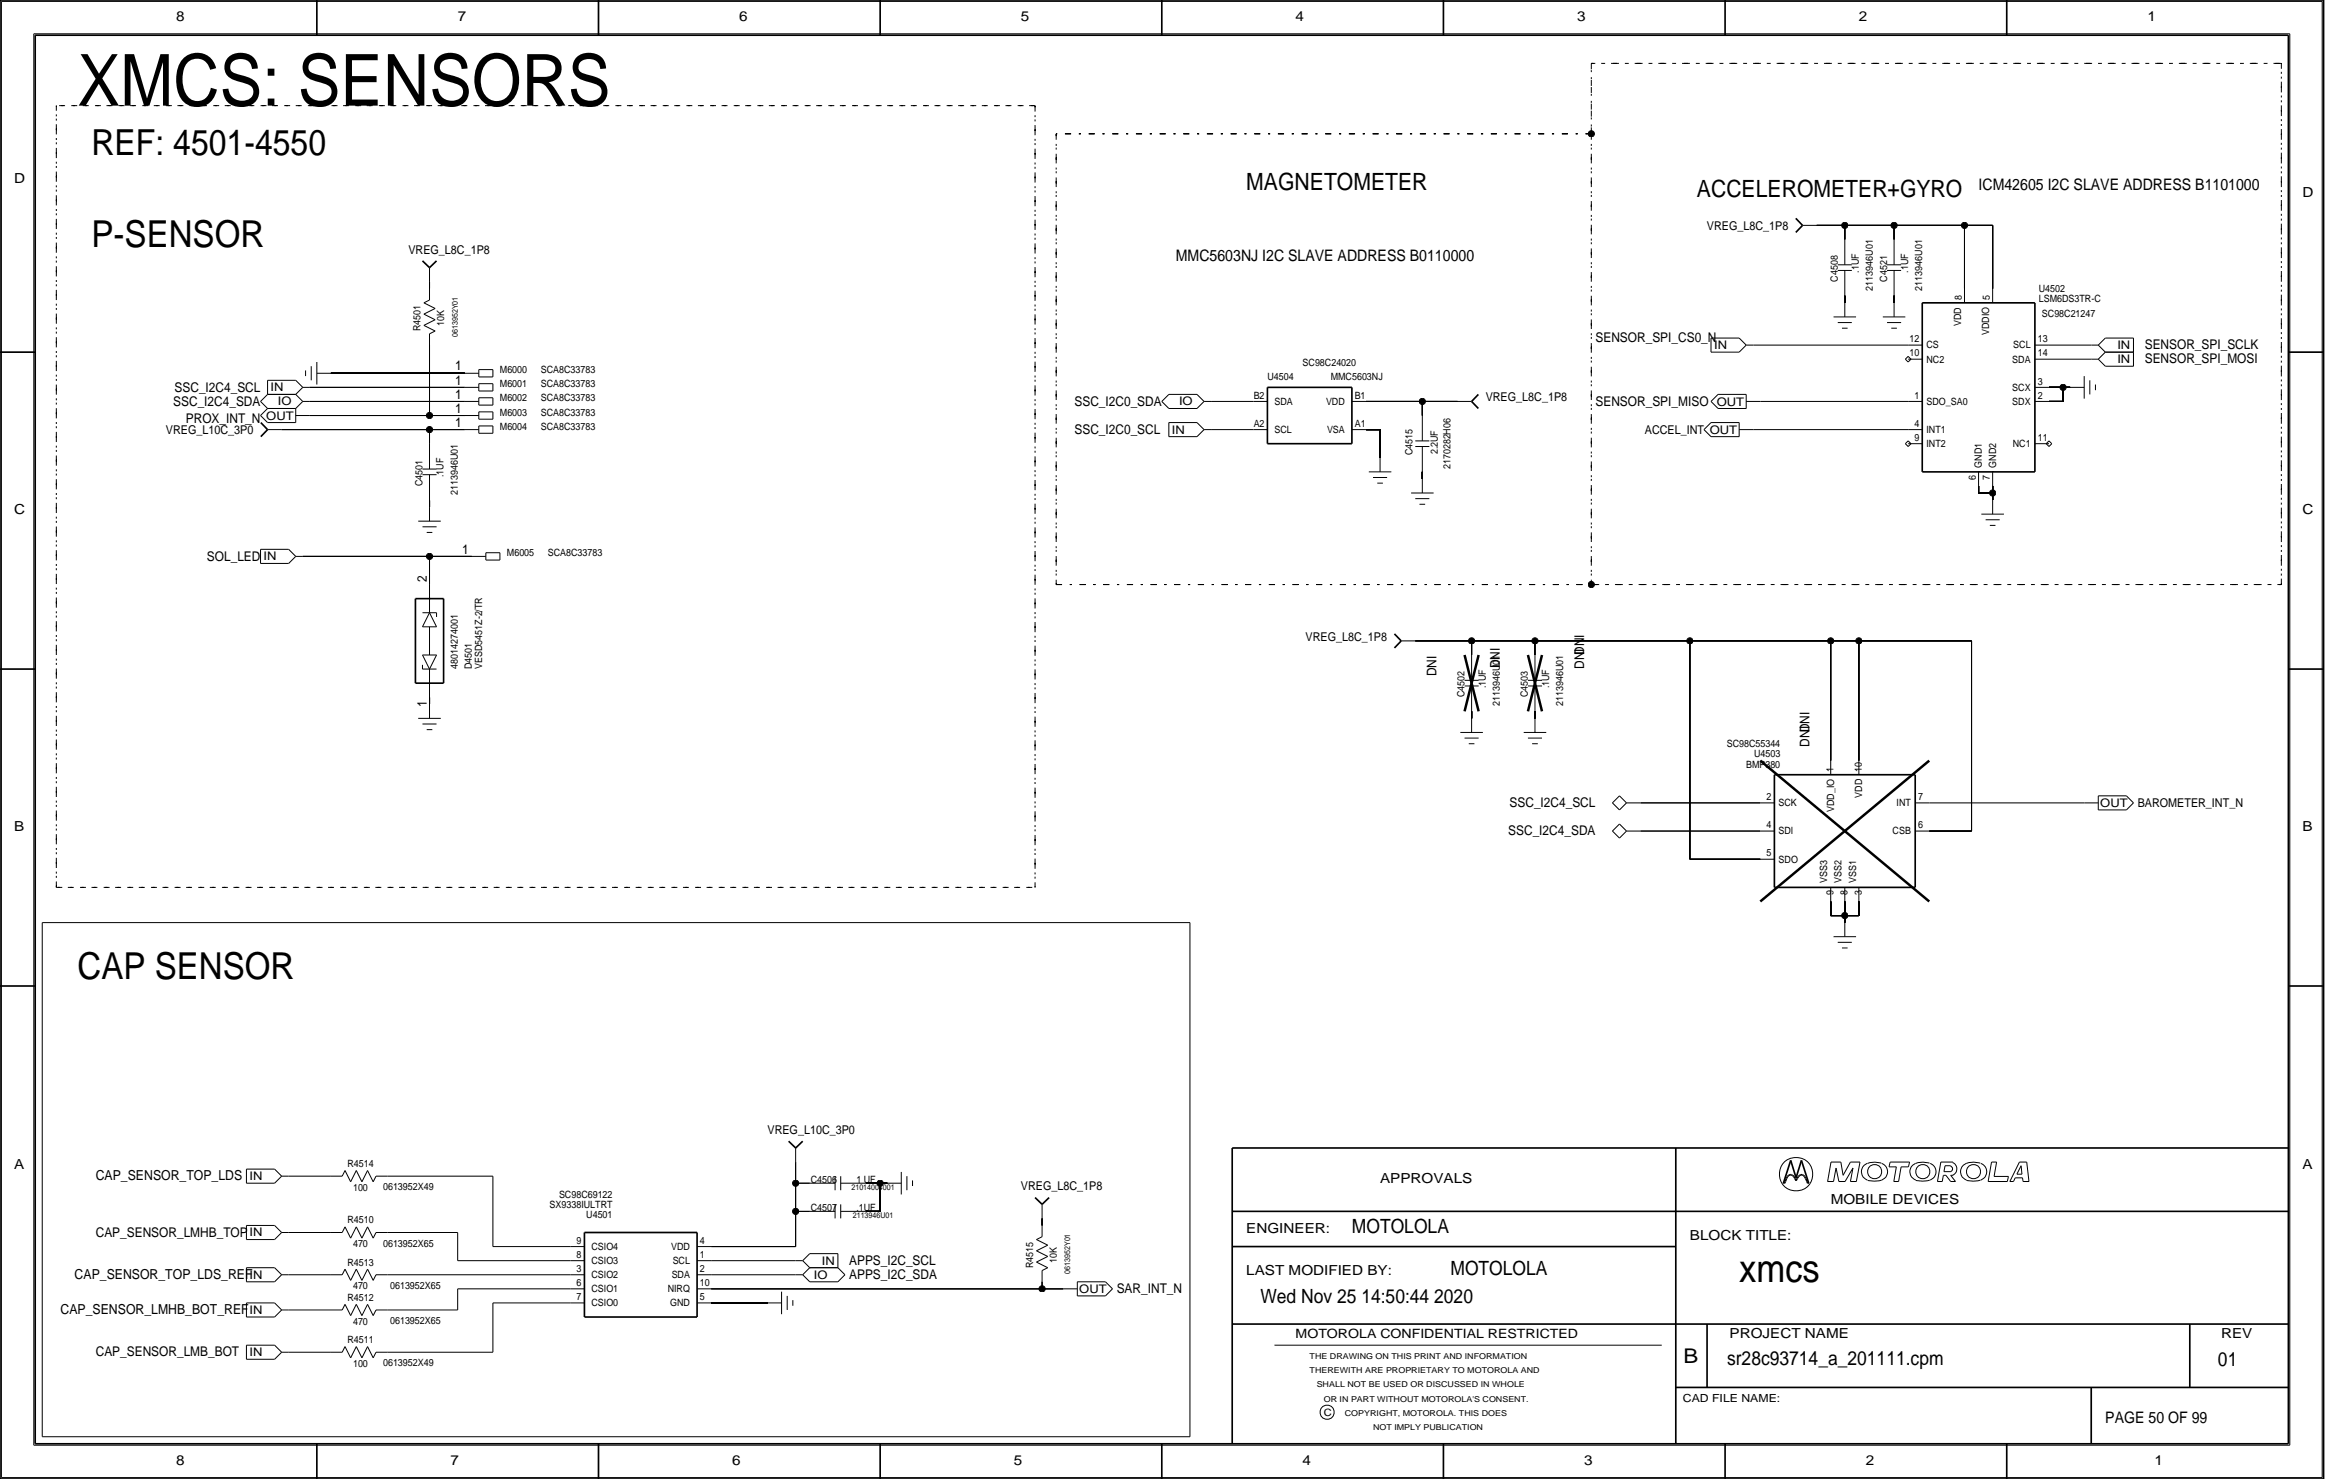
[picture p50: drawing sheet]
<svg xmlns="http://www.w3.org/2000/svg" width="419mm" height="267mm" viewBox="0 0 419 267" stroke-linecap="round" stroke-linejoin="round" font-family="sans-serif">
<defs><g id="words">
<text font-size="12.9" x="14" y="19.1">XMCS: SENSORS</text>
<text font-size="7" x="313.7" y="231.1">xmcs</text>
<g font-size="6.7">
<text x="16.5" y="44.5">P-SENSOR</text>
<text x="14" y="176.5">CAP SENSOR</text>
</g>
<text font-size="6.5" x="16.5" y="27.9">REF: 4501-4550</text>
<g font-size="4.3">
<text x="224.8" y="34.3">MAGNETOMETER</text>
<text x="306.1" y="35.6">ACCELEROMETER+GYRO</text>
</g>
<text font-size="3.7" x="303.6" y="245.7">B</text>
<g font-size="3.5">
<text x="243.8" y="222.2">MOTOLOLA</text>
<text x="261.6" y="229.9">MOTOLOLA</text>
<text x="227.3" y="234.9">Wed Nov 25 14:50:44 2020</text>
<text x="311.5" y="246.2">sr28c93714_a_201111.cpm</text>
<text x="400.1" y="246.4">01</text>
</g>
<g font-size="2.9">
<text x="356.9" y="34.3">ICM42605 I2C SLAVE ADDRESS B1101000</text>
<text x="212.1" y="47">MMC5603NJ I2C SLAVE ADDRESS B0110000</text>
<text x="379.7" y="256.5">PAGE 50 OF 99</text>
</g>
<g font-size="2.5">
<text x="31.7" y="3.8">8</text>
<text x="82.6" y="3.8">7</text>
<text x="133.3" y="3.8">6</text>
<text x="184.1" y="3.8">5</text>
<text x="233.7" y="3.8">4</text>
<text x="284.5" y="3.8">3</text>
<text x="335.3" y="3.8">2</text>
<text x="387.3" y="3.8">1</text>
<text x="2.5" y="33">D</text>
<text x="415.3" y="35.6">D</text>
<text x="2.5" y="92.7">C</text>
<text x="415.3" y="92.7">C</text>
<text x="2.5" y="149.9">B</text>
<text x="415.3" y="149.9">B</text>
<text x="2.5" y="210.8">A</text>
<text x="17.3" y="212.9">CAP_SENSOR_TOP_LDS</text>
<text x="248.9" y="213.4">APPROVALS</text>
<text x="415.3" y="210.8">A</text>
<text x="330.2" y="217.2">MOBILE DEVICES</text>
<text x="224.8" y="222.2">ENGINEER:</text>
<text x="304.8" y="223.5">BLOCK TITLE:</text>
<text x="13.5" y="230.6">CAP_SENSOR_TOP_LDS_REF</text>
<text x="224.8" y="229.9">LAST MODIFIED BY:</text>
<text x="10.9" y="237">CAP_SENSOR_LMHB_BOT_REF</text>
<text x="312" y="241.2">PROJECT NAME</text>
<text x="400.6" y="241.3">REV</text>
<text x="31.7" y="264.2">8</text>
<text x="81.3" y="264.2">7</text>
<text x="132.1" y="264.2">6</text>
<text x="182.9" y="264.2">5</text>
<text x="234.9" y="264.2">4</text>
<text x="285.8" y="264.2">3</text>
<text x="336.5" y="264.2">2</text>
<text x="388.6" y="264.2">1</text>
</g>
<g font-size="2.4">
<text x="287.8" y="61.7">SENSOR_SPI_CS0_N</text>
<text x="386.8" y="63">SENSOR_SPI_SCLK</text>
<text x="386.8" y="65.5">SENSOR_SPI_MOSI</text>
<text x="31.5" y="70.6">SSC_I2C4_SCL</text>
<text x="82.1" y="71.9">1</text>
<text x="82.1" y="69.3">1</text>
<text x="82.1" y="66.8">1</text>
<text x="31.2" y="73.2">SSC_I2C4_SDA</text>
<text x="33.5" y="76.2">PROX_INT_N</text>
<text x="82.1" y="77">1</text>
<text x="82.1" y="74.4">1</text>
<text x="193.8" y="73.2">SSC_I2C0_SDA</text>
<text x="287.8" y="73.2">SENSOR_SPI_MISO</text>
<text x="193.8" y="78.2">SSC_I2C0_SCL</text>
<text x="37.3" y="101.1">SOL_LED</text>
<text x="83.4" y="99.8">1</text>
<text x="77" y="104.9" transform="rotate(-90 77 104.9)">2</text>
<text x="285.7" y="118.1" transform="rotate(-90 285.7 118.1)">DNI</text>
<text x="259.1" y="121.9" transform="rotate(-90 259.1 121.9)">DNI</text>
<text x="270.5" y="120.5" transform="rotate(-90 270.5 120.5)">DNI</text>
<text x="285.8" y="120.7" transform="rotate(-90 285.8 120.7)">DNI</text>
<text x="77" y="127.4" transform="rotate(-90 77 127.4)">1</text>
<text x="326.4" y="132.1" transform="rotate(-90 326.4 132.1)">DNI</text>
<text x="326.4" y="134.6" transform="rotate(-90 326.4 134.6)">DNI</text>
<text x="272.3" y="145.5">SSC_I2C4_SCL</text>
<text x="272" y="150.6">SSC_I2C4_SDA</text>
<text x="17.3" y="223">CAP_SENSOR_LMHB_TOP</text>
<text x="153.2" y="230.6">APPS_I2C_SDA</text>
<text x="153.2" y="228.1">APPS_I2C_SCL</text>
<text x="201.4" y="233.2">SAR_INT_N</text>
<text x="17.3" y="244.6">CAP_SENSOR_LMB_BOT</text>
</g>
<text font-size="2.3" x="233.7" y="241.3">MOTOROLA CONFIDENTIAL RESTRICTED</text>
<g font-size="2.2">
<text x="307.9" y="41.4">VREG_L8C_1P8</text>
<text x="73.7" y="45.7">VREG_L8C_1P8</text>
<text x="268" y="72.4">VREG_L8C_1P8</text>
<text x="29.9" y="78.2">VREG_L10C_3P0</text>
<text x="296.7" y="78.2">ACCEL_INT OUT</text>
<text x="235.5" y="115.6">VREG_L8C_1P8</text>
<text x="385.6" y="145.5">BAROMETER_INT_N</text>
<text x="138.4" y="204.5">VREG_L10C_3P0</text>
<text x="184.1" y="214.6">VREG_L8C_1P8</text>
</g>
<g font-size="2.1">
<text x="309.2" y="62.9">IN</text>
<text x="381.9" y="65.5">IN</text>
<text x="381.9" y="62.9">IN</text>
<text x="48.8" y="70.6">IN</text>
<text x="48" y="75.7">OUT</text>
<text x="50.1" y="73.1">IO</text>
<text x="212.7" y="73.1">IO</text>
<text x="309.6" y="73.2">OUT</text>
<text x="211.4" y="78.2">IN</text>
<text x="47.5" y="101">IN</text>
<text x="378.8" y="145.6">OUT</text>
<text x="45" y="212.8">IN</text>
<text x="45" y="223">IN</text>
<text x="45" y="230.6">IN</text>
<text x="146.8" y="230.6">IO</text>
<text x="148.2" y="228">IN</text>
<text x="194.7" y="233.2">OUT</text>
<text x="45" y="236.9">IN</text>
<text x="45" y="244.6">IN</text>
</g>
<text font-size="2" x="303.5" y="252.7">CAD FILE NAME:</text>
<g font-size="1.8">
<text x="331.5" y="50.8" transform="rotate(-90 331.5 50.8)">C4508</text>
<text x="335.3" y="49.2" transform="rotate(-90 335.3 49.2)">.1UF</text>
<text x="337.8" y="52.4" transform="rotate(-90 337.8 52.4)">2113946U01</text>
<text x="340.4" y="50.8" transform="rotate(-90 340.4 50.8)">C4521</text>
<text x="344.2" y="49.2" transform="rotate(-90 344.2 49.2)">.1UF</text>
<text x="346.7" y="52.4" transform="rotate(-90 346.7 52.4)">2113946U01</text>
<text x="367.7" y="52.6">U4502</text>
<text x="75.8" y="59.8" transform="rotate(-90 75.8 59.8)">R4501</text>
<text x="80.1" y="58.8" transform="rotate(-90 80.1 58.8)">10K</text>
<text x="353.7" y="58.8" transform="rotate(-90 353.7 58.8)">VDD</text>
<text x="353.8" y="54.1" transform="rotate(-90 353.8 54.1)">8</text>
<text x="358.9" y="54.1" transform="rotate(-90 358.9 54.1)">5</text>
<text x="367.7" y="54.5">LSM6DS3TR-C</text>
<text x="368.3" y="57.2">SC98C21247</text>
<text x="344.4" y="61.7">12</text>
<text x="344.4" y="64.3">10</text>
<text x="347.5" y="62.8">CS</text>
<text x="347.5" y="65.4">NC2</text>
<text x="358.8" y="60.5" transform="rotate(-90 358.8 60.5)">VDDIO</text>
<text x="363" y="65.4">SDA</text>
<text x="363.1" y="62.8">SCL</text>
<text x="367.5" y="61.7">13</text>
<text x="367.5" y="64.3">14</text>
<text x="90.2" y="67.3">M6000</text>
<text x="90.2" y="69.8">M6001</text>
<text x="97.5" y="69.8">SCA8C33783</text>
<text x="97.5" y="67.3">SCA8C33783</text>
<text x="226.1" y="71.9">B2</text>
<text x="228.6" y="68.6">U4504</text>
<text x="235" y="66">SC98C24020</text>
<text x="240" y="68.6">MMC5603NJ</text>
<text x="244.3" y="71.9">B1</text>
<text x="345.3" y="71.9">1</text>
<text x="363" y="70.5">SCX</text>
<text x="367.5" y="69.3">3</text>
<text x="367.5" y="71.9">2</text>
<text x="90.2" y="74.9">M6003</text>
<text x="90.2" y="72.4">M6002</text>
<text x="90.2" y="77.5">M6004</text>
<text x="97.5" y="74.9">SCA8C33783</text>
<text x="97.5" y="72.4">SCA8C33783</text>
<text x="97.5" y="77.5">SCA8C33783</text>
<text x="226.1" y="77">A2</text>
<text x="229.9" y="73">SDA</text>
<text x="239.2" y="73">VDD</text>
<text x="244.3" y="77">A1</text>
<text x="345.3" y="77">4</text>
<text x="347.5" y="73">SDO_SA0</text>
<text x="363" y="73">SDX</text>
<text x="229.9" y="78.1">SCL</text>
<text x="239.3" y="78.1">VSA</text>
<text x="254.8" y="82.1" transform="rotate(-90 254.8 82.1)">C4515</text>
<text x="259.3" y="81.9" transform="rotate(-90 259.3 81.9)">2.2UF</text>
<text x="345.3" y="79.5">9</text>
<text x="347.5" y="80.6">INT2</text>
<text x="347.5" y="78.1">INT1</text>
<text x="363.1" y="80.6">NC1</text>
<text x="367.5" y="79.5">11</text>
<text x="76.2" y="87.6" transform="rotate(-90 76.2 87.6)">C4501</text>
<text x="80" y="86" transform="rotate(-90 80 86)">.1UF</text>
<text x="82.5" y="89.2" transform="rotate(-90 82.5 89.2)">2113946U01</text>
<text x="261.6" y="84.6" transform="rotate(-90 261.6 84.6)">2170282H06</text>
<text x="356.4" y="86.5" transform="rotate(-90 356.4 86.5)">6</text>
<text x="357.5" y="84.3" transform="rotate(-90 357.5 84.3)">GND1</text>
<text x="358.9" y="86.5" transform="rotate(-90 358.9 86.5)">7</text>
<text x="360" y="84.3" transform="rotate(-90 360 84.3)">GND2</text>
<text x="91.4" y="100.3">M6005</text>
<text x="98.8" y="100.3">SCA8C33783</text>
<text x="82.5" y="120.7" transform="rotate(-90 82.5 120.7)">48014274001</text>
<text x="85.1" y="120.7" transform="rotate(-90 85.1 120.7)">D4501</text>
<text x="87" y="120.7" transform="rotate(-90 87 120.7)">VESD5451Z-2/TR</text>
<text x="264.2" y="125.7" transform="rotate(-90 264.2 125.7)">C4502</text>
<text x="268" y="124.1" transform="rotate(-90 268 124.1)">.1UF</text>
<text x="275.6" y="125.7" transform="rotate(-90 275.6 125.7)">C4503</text>
<text x="279.4" y="124.1" transform="rotate(-90 279.4 124.1)">.1UF</text>
<text x="270.5" y="127.3" transform="rotate(-90 270.5 127.3)">2113946U01</text>
<text x="281.9" y="127.3" transform="rotate(-90 281.9 127.3)">2113946U01</text>
<text x="311.4" y="134.6">SC98C55344</text>
<text x="316.4" y="136.6">U4503</text>
<text x="314.9" y="138.4">BMP380</text>
<text x="330.7" y="139.2" transform="rotate(-90 330.7 139.2)">1</text>
<text x="335.8" y="139.2" transform="rotate(-90 335.8 139.2)">10</text>
<text x="335.9" y="143.9" transform="rotate(-90 335.9 143.9)">VDD</text>
<text x="318.6" y="149.4">4</text>
<text x="318.6" y="144.3">2</text>
<text x="320.8" y="145.4">SCK</text>
<text x="330.8" y="146.5" transform="rotate(-90 330.8 146.5)">VDD_IO</text>
<text x="342.1" y="145.4">INT</text>
<text x="345.9" y="149.4">6</text>
<text x="345.9" y="144.3">7</text>
<text x="318.6" y="154.4">5</text>
<text x="320.8" y="150.5">SDI</text>
<text x="320.8" y="155.6">SDO</text>
<text x="341.4" y="150.5">CSB</text>
<text x="329.6" y="159.3" transform="rotate(-90 329.6 159.3)">VSS3</text>
<text x="330.7" y="161.4" transform="rotate(-90 330.7 161.4)">9</text>
<text x="332.1" y="159.3" transform="rotate(-90 332.1 159.3)">VSS2</text>
<text x="333.2" y="161.4" transform="rotate(-90 333.2 161.4)">8</text>
<text x="334.8" y="159.3" transform="rotate(-90 334.8 159.3)">VSS1</text>
<text x="335.8" y="161.4" transform="rotate(-90 335.8 161.4)">3</text>
<text x="62.7" y="210.5">R4514</text>
<text x="63.7" y="214.7">100</text>
<text x="69.1" y="214.6">0613952X49</text>
<text x="146.2" y="213.4">C4506</text>
<text x="154.5" y="213.4">1 UF</text>
<text x="62.7" y="220.6">R4510</text>
<text x="99.1" y="217.9">SX9338IULTRT</text>
<text x="100.8" y="216.1">SC98C69122</text>
<text x="105.7" y="219.7">U4501</text>
<text x="146.2" y="218.4">C4507</text>
<text x="154.5" y="218.4">.1UF</text>
<text x="63.7" y="224.9">470</text>
<text x="69.1" y="224.8">0613952X65</text>
<text x="104" y="224.3">9</text>
<text x="104" y="226.8">8</text>
<text x="106.7" y="225.4">CSIO4</text>
<text x="106.7" y="228">CSIO3</text>
<text x="121.1" y="225.5">VDD</text>
<text x="121.3" y="227.9">SCL</text>
<text x="126.2" y="224.3">4</text>
<text x="126.2" y="226.8">1</text>
<text x="190.6" y="227.7" transform="rotate(-90 190.6 227.7)">10K</text>
<text x="62.7" y="228.2">R4513</text>
<text x="63.7" y="232.5">470</text>
<text x="70.4" y="232.4">0613952X65</text>
<text x="104" y="231.9">6</text>
<text x="104" y="229.4">3</text>
<text x="106.7" y="230.4">CSIO2</text>
<text x="106.7" y="233">CSIO1</text>
<text x="120.4" y="233">NIRQ</text>
<text x="121.2" y="230.5">SDA</text>
<text x="126.2" y="231.9">10</text>
<text x="126.2" y="229.4">2</text>
<text x="186.3" y="228.7" transform="rotate(-90 186.3 228.7)">R4515</text>
<text x="62.7" y="234.6">R4512</text>
<text x="63.7" y="238.9">470</text>
<text x="70.4" y="238.8">0613952X65</text>
<text x="104" y="234.4">7</text>
<text x="106.7" y="235.6">CSIO0</text>
<text x="120.9" y="235.6">GND</text>
<text x="126.2" y="234.4">5</text>
<text x="62.7" y="242.2">R4511</text>
<text x="63.7" y="246.5">100</text>
<text x="69.1" y="246.4">0613952X49</text>
<text x="238.8" y="255.3">C</text>
</g>
<g font-size="1.5">
<text x="236.2" y="245.1">THE DRAWING ON THIS PRINT AND INFORMATION</text>
<text x="236.2" y="247.6">THEREWITH ARE PROPRIETARY TO MOTOROLA AND</text>
<text x="237.5" y="250.2">SHALL NOT BE USED OR DISCUSSED IN WHOLE</text>
<text x="238.8" y="252.7">OR IN PART WITHOUT MOTOROLA'S CONSENT.</text>
<text x="242.6" y="255.3">COPYRIGHT, MOTOROLA. THIS DOES</text>
<text x="247.6" y="257.8">NOT IMPLY PUBLICATION</text>
</g>
<g font-size="1.4">
<text x="82.5" y="60.8" transform="rotate(-90 82.5 60.8)">0613952Y01</text>
<text x="153.6" y="214.6">21014004001</text>
<text x="153.8" y="219.7">2113946U01</text>
<text x="193" y="229.7" transform="rotate(-90 193 229.7)">0613952Y01</text>
</g>
</g></defs>
<!-- layer: Nets -->
<g fill="none" stroke="#000" stroke-width=".18">
<path d="M77.5 50.8v1.3zM327.7 40.6h5zM332.7 53.3v1.3zM332.7 40.6v2.6zM332.7 40.6h8.9zM341.6 53.3v1.3zM341.6 40.6v2.6zM341.6 40.6h12.7zM354.3 40.6v11.5zM354.3 40.6h5.1zM359.4 40.6v11.5zM50.8 77.5h26.7z"/>
<path d="M55.9 72.4h27.9zM55.9 69.8h27.9zM55.9 74.9h21.6zM59.7 67.3h24.1zM77.5 62.2v12.7zM77.5 77.5v2.5zM77.5 74.9h6.3zM77.5 77.5h6.3zM218.4 72.4h7.7zM218.4 77.5h7.7zM246.4 72.4h10.1zM246.4 77.5h2.5z"/>
<path d="M248.9 77.5v5.1zM256.5 72.4v2.5zM256.5 72.4h6.4zM316.2 77.5h28zM316.2 62.2h28zM317.5 72.4h26.7zM369.6 64.8h7.6zM369.6 62.2h7.6zM369.6 72.4h2.5zM369.6 69.8h2.5zM372.1 69.8v2.6zM372.1 69.8h1.3z"/>
<path d="M77.5 90.2v1.2zM256.5 85.1v1.3zM356.9 87.6v1.3zM356.9 88.9h2.5zM359.4 88.9v1.3zM359.4 87.6v1.3zM54.6 100.3h22.9zM77.5 100.3v5.1zM77.5 100.3h7.6zM255.3 115.6h10.1zM265.4 115.6v2.5zM265.4 115.6h11.5z"/>
<path d="M276.9 115.6v2.5zM276.9 115.6h27.9zM304.8 115.6v39.3zM304.8 115.6h25.4zM330.2 115.6v21.6zM330.2 115.6h5.1zM335.3 115.6v21.6zM335.3 115.6h20.3zM355.6 115.6v34.3zM77.5 125.7v1.3zM265.4 128.3v1.2zM276.9 128.3v1.2z"/>
<path d="M295.9 149.9h21.6zM295.9 144.8h21.6zM304.8 154.9h12.7zM348 149.9h7.6zM348 144.8h27.9zM7.6 166.4v92.7zM7.6 166.4h207zM214.6 166.4v92.7zM330.2 162.6v2.5zM330.2 165.1h2.5zM332.7 165.1v1.3zM332.7 162.6v2.5z"/>
<path d="M332.7 165.1h2.6zM335.3 162.6v2.5zM52.1 212.1h7.6zM69.8 212.1h19.1zM88.9 212.1v12.7zM143.5 218.4v6.4zM143.5 213.4v5zM143.5 209.6v3.8zM143.5 218.4h2.5zM143.5 213.4h2.5zM156.2 218.4h2.5zM156.2 213.4h2.5z"/>
<path d="M158.7 213.4v5zM158.8 213.4h1.2zM188 219.7v1.3zM52.1 222.2h7.6zM52.1 229.9h7.6zM52.1 236.2h7.6zM69.8 222.2h12.7zM69.8 229.9h33.1zM69.8 236.2h12.7zM82.5 227.3h20.4zM82.5 222.2v5.1zM82.5 232.4v3.8z"/>
<path d="M82.5 232.4h20.4zM88.9 224.8h14zM88.9 235v8.8zM88.9 234.9h14zM128.3 227.3h15.2zM128.3 229.9h15.2zM128.3 232.4h59.7zM128.3 224.8h15.2zM128.3 234.9h10.1zM188 232.4h3.8zM188 231.1v1.3zM7.6 259.1h207z"/>
<path d="M52.1 243.8h7.6zM69.8 243.8h19.1z"/>
</g>
<path d="M10.2 19.1v140.9zM10.2 19.1h176.5zM186.7 19.1v140.9zM287 11.4v12.7zM287 11.4h124.5zM411.5 11.4v94zM190.5 24.1v81.3zM190.5 24.1h96.5zM287 24.1v81.3zM190.5 105.4h96.5zM287 105.4h124.5zM10.2 160h176.5z" fill="none" stroke="#000" stroke-width=".18" stroke-dasharray="1.1 1.4 .4 1.4" stroke-linecap="butt"/>
<g fill="#000" stroke="#000" stroke-width=".18">
<circle cx="287" cy="24.1" r=".56"/>
<circle cx="332.7" cy="40.6" r=".56"/>
<circle cx="341.6" cy="40.6" r=".56"/>
<circle cx="354.3" cy="40.6" r=".56"/>
<circle cx="77.5" cy="74.9" r=".56"/>
<circle cx="77.5" cy="77.5" r=".56"/>
<circle cx="256.5" cy="72.4" r=".56"/>
<circle cx="372.1" cy="69.8" r=".56"/>
<circle cx="359.4" cy="88.9" r=".56"/>
<circle cx="77.5" cy="100.3" r=".56"/>
<circle cx="265.4" cy="115.6" r=".56"/>
<circle cx="276.9" cy="115.6" r=".56"/>
<circle cx="287" cy="105.4" r=".56"/>
<circle cx="304.8" cy="115.6" r=".56"/>
<circle cx="330.2" cy="115.6" r=".56"/>
<circle cx="335.3" cy="115.6" r=".56"/>
<circle cx="332.7" cy="165.1" r=".56"/>
<circle cx="143.5" cy="218.4" r=".56"/>
<circle cx="143.5" cy="213.4" r=".56"/>
<circle cx="158.7" cy="213.4" r=".56"/>
<circle cx="188" cy="232.4" r=".56"/>
</g>
<!-- layer: Components -->
<g fill="none" stroke="#000" stroke-width=".18">
<path d="M76.5 54.6l2 1zM76.5 58.7l2-1zM76.5 54.6l1-.5zM76.5 56.6l2-1zM76.5 56.6l2 1.1zM76.5 58.7l2 1zM77.5 48.3v2.5zM77.5 52.1v2zM325.1 40.6h2.6zM330.7 57.2h4.1zM331.5 47.8h2.5zM331.5 48.8h2.5z"/>
<path d="M331.5 58.2h2.5zM332.2 59.2h1zM332.7 48.8v4.5zM332.7 43.2v4.6zM332.7 54.6v2.6zM339.6 57.2h4.1zM340.4 47.8h2.5zM340.4 48.8h2.5zM340.4 58.2h2.5zM341.1 59.2h1zM341.6 48.8v4.5zM341.6 43.2v4.6z"/>
<path d="M341.6 54.6v2.6zM354.3 52.1v2.5zM359.4 52.1v2.5zM47 72.4l1.3 1.3zM47 74.9l1.3 1.3zM48.3 71.1l-1.3 1.3zM48.3 68.6h5zM48.3 68.6v2.5zM48.3 71.1h5zM48.3 73.7l-1.3 1.2zM48.3 73.7h5zM48.3 76.2h5z"/>
<path d="M48.3 77.5h2.5zM53.3 71.1l1.3 1.3zM53.3 68.6l1.3 1.2zM53.3 74.9h2.6zM53.3 73.7v2.5zM54.6 72.4h1.3zM54.6 72.4l-1.3 1.3zM54.6 69.8l-1.3 1.3zM54.6 69.8h1.3zM55.1 66.8v1zM56.1 66v2.6zM57.1 67.3h2.6z"/>
<path d="M57.1 65.3v4zM77.5 60.2l1-.5zM77.5 60.2v2zM83.8 77.5h2.6zM83.8 74.9h2.6zM83.8 72.4h2.6zM83.8 69.8h2.6zM83.8 67.3h2.6zM86.4 76.8v1.3zM86.4 76.8h2.5zM86.4 74.3v1.3zM86.4 74.3h2.5z"/>
<path d="M86.4 71.7v1.4zM86.4 71.7h2.5zM86.4 69.2v1.3zM86.4 69.2h2.5zM86.4 66.7v1.3zM86.4 66.6h2.5zM86.4 78.1h2.5zM86.4 75.6h2.5zM86.4 73.1h2.5zM86.4 70.5h2.5zM86.4 68h2.5zM88.9 76.8v1.3z"/>
<path d="M88.9 74.3v1.3zM88.9 71.7v1.3zM88.9 69.2v1.3zM88.9 66.6v1.4zM209.5 72.4l1.3 1.3zM210.8 71.1l-1.2 1.3zM210.8 76.2h5.1zM210.8 76.2v2.5zM210.8 78.7h5.1zM210.8 73.7h5.1zM210.8 71.1h5.1zM215.9 71.1l1.3 1.3z"/>
<path d="M215.9 76.2l1.3 1.3zM217.2 72.4h1.2zM217.2 72.4l-1.3 1.3zM217.2 77.5l-1.3 1.2zM217.2 77.5h1.2zM226.1 72.4h2.5zM226.1 77.5h2.5zM243.8 72.4h2.6zM243.8 77.5h2.6zM255.3 79.5h2.5zM256.5 74.9v4.6zM262.9 72.4h2.5z"/>
<path d="M307.3 77.5l1.3 1.2zM307.3 77.5l1.3-1.3zM308.6 72.4l1.3 1.3zM308.6 61h5.1zM308.6 61v2.5zM308.6 63.5h5.1zM308.6 76.2h5.1zM308.6 78.7h5.1zM309.9 71.1l-1.3 1.3zM309.9 71.1h5.1zM309.9 73.7h5.1zM313.7 77.5h2.5z"/>
<path d="M313.7 76.2v2.5zM313.7 61l1.3 1.2zM313.7 63.5l1.3-1.3zM315 72.4h2.5zM315 71.1v2.6zM315 62.2h1.2zM343.7 64.8l.5-.5zM343.7 64.8l.5 .5zM344.2 62.2h2.5zM344.2 72.4h2.5zM344.2 64.8h2.5zM344.2 77.5h2.5z"/>
<path d="M344.2 79.5l.5 .5zM344.2 64.3l.5 .5zM344.7 64.8l-.5 .5zM367 72.4h2.6zM367 62.2h2.6zM367 64.8h2.6zM367 69.8h2.6zM369.6 79.5l.5 .5zM373.4 69.8h2.5zM375.9 67.8v4.1zM376.9 68.6v2.5zM377.2 64.8h1.3z"/>
<path d="M377.2 62.2h1.3zM378 69.3v1.1zM378.5 64.8l1.2 1.2zM378.5 62.2l1.2 1.3zM378.5 62.2l1.2-1.2zM379.7 63.5l-1.2 1.3zM379.7 63.5h5.1zM379.7 66h5.1zM379.7 61h5.1zM384.8 63.5v2.5zM384.8 61v2.5zM47 99.1h5.1z"/>
<path d="M47 99.1v2.5zM52.1 99.1l1.2 1.2zM75.4 94h4.1zM76.2 84.6h2.5zM76.2 85.6h2.5zM76.2 95h2.5zM77 96h1zM77.5 85.6v4.6zM77.5 80v4.6zM77.5 91.4v2.6zM87.6 99.7v1.3zM87.6 99.7h2.6z"/>
<path d="M90.2 99.7v1.3zM246.9 85.1h4.1zM247.6 86.1h2.6zM248.4 87.1h1zM248.9 82.6v2.5zM254.5 88.9h4.1zM255.3 80.5h2.5zM255.3 89.9h2.5zM256 90.9h1zM256.5 80.5v4.6zM256.5 86.4v2.5zM343.7 80l.5-.5z"/>
<path d="M343.7 80l.5 .5zM344.2 80h2.5zM344.7 80l-.5 .5zM356.9 85.1v2.5zM357.4 92.7h4zM358.1 93.7h2.6zM358.9 94.7h1zM359.4 85.1v2.5zM359.4 90.2v2.5zM367 80h2.6zM369.1 80l.5 .5zM369.1 80l.5-.5z"/>
<path d="M370.1 80l-.5 .5zM47 101.6h5.1zM53.3 100.3l-1.2 1.3zM53.3 100.3h1.3zM76.2 118.1h2.5zM76.2 119.9v.8zM76.2 113h2.5zM76.2 110.5h2.5zM76.2 118.1l1.3 2.6zM77.5 110.5l-1.3 2.5zM77.5 105.4v5.1zM77.5 113v5.1z"/>
<path d="M77.5 110.5l1.2 2.5zM78.7 118.1l-1.2 2.5zM78.7 110.5v.8zM85.1 100.3h2.5zM87.6 101h2.6zM252.7 115.6h2.6zM265.4 118.1v4.6zM276.9 118.1v4.6zM75.4 129.5h4.1zM76.2 120.7h2.5zM76.2 130.6h2.5zM77 131.6h1z"/>
<path d="M77.5 120.7v5zM77.5 127v2.5zM263.4 132.1h4.1zM264.2 133.1h2.5zM264.2 122.7h2.5zM264.2 123.7h2.5zM264.9 134.1h1zM265.4 129.5v2.6zM265.4 123.7v4.6zM274.8 132.1h4.1zM275.6 133.1h2.5zM275.6 122.7h2.5z"/>
<path d="M275.6 123.7h2.5zM276.4 134.1h1zM276.9 129.5v2.6zM276.9 123.7v4.6zM330.2 137.2v2.5zM335.3 137.2v2.5zM290.8 149.9l1.3 1.2zM290.8 144.8l1.3 1.2zM290.8 149.9l1.3-1.3zM292.1 143.5l-1.3 1.3zM292.1 151.1l1.3-1.2zM292.1 148.6l1.3 1.3z"/>
<path d="M292.1 146l1.3-1.2zM292.1 143.5l1.3 1.3zM293.4 149.9h2.5zM293.4 144.8h2.5zM317.5 154.9h2.5zM317.5 149.9h2.5zM317.5 144.8h2.5zM345.4 149.9h2.6zM345.4 144.8h2.6zM375.9 144.8h2.6zM378.5 143.5h5zM378.5 146.1h5z"/>
<path d="M378.5 143.5v2.6zM383.5 143.5l1.3 1.3zM383.5 146l1.3-1.2zM330.2 160v2.6zM330.7 168.9h4.1zM331.5 169.9h2.5zM332.2 170.9h1zM332.7 166.4v2.5zM332.7 160v2.6zM335.3 160v2.6zM44.4 210.8h5.1zM44.4 210.8v2.6z"/>
<path d="M44.4 213.4h5.1zM49.5 210.8l1.3 1.3zM50.8 212.1l-1.3 1.3zM50.8 212.1h1.3zM59.7 212.1h2zM62.2 211.1l-.5 1zM62.2 211.1l1 2zM64.3 211.1l-1.1 2zM64.3 211.1l1 2zM66.3 211.1l-1 2zM66.3 211.1l1 2zM67.8 212.1l-.5 1z"/>
<path d="M67.8 212.1h2.1zM143.5 207v2.6zM146 213.4h4.6zM146 218.4h4.6zM150.6 212.1v2.5zM150.6 217.2v2.5zM151.6 213.4h4.6zM151.6 218.4h4.6zM151.6 212.1v2.5zM151.6 217.2v2.5zM160 213.4h2.6zM162.6 211.3v4.1z"/>
<path d="M163.6 212.1v2.5zM164.6 212.9v1zM188 217.2v2.5zM44.4 228.6h5.1zM44.4 228.6v2.5zM44.4 231.1h5.1zM44.4 221h5.1zM44.4 221v2.5zM44.4 223.5h5.1zM44.4 234.9h5.1zM44.4 235v2.5zM44.4 237.5h5.1z"/>
<path d="M49.5 228.6l1.3 1.3zM49.5 221l1.3 1.2zM49.5 234.9l1.3 1.3zM49.5 223.5l1.3-1.3zM50.8 229.9l-1.3 1.2zM50.8 236.2l-1.3 1.3zM50.8 229.9h1.3zM50.8 222.2h1.3zM50.8 236.2h1.3zM59.7 229.9h2zM59.7 222.2h2zM59.7 236.2h2z"/>
<path d="M62.2 228.9l-.5 1zM62.2 221.2l-.5 1zM62.2 235.2l-.5 1zM62.2 228.9l1 2zM62.2 221.2l1 2.1zM62.2 235.2l1 2zM64.3 228.9l-1.1 2zM64.3 228.9l1 2zM64.3 221.2l-1.1 2.1zM64.3 221.2l1 2.1zM64.3 235.2l-1.1 2zM64.3 235.2l1 2z"/>
<path d="M66.3 228.9l-1 2zM66.3 221.2l-1 2.1zM66.3 235.2l-1 2zM66.3 228.9l1 2zM66.3 221.2l1 2.1zM66.3 235.2l1 2zM67.8 229.9l-.5 1zM67.8 222.2l-.5 1.1zM67.8 236.2l-.5 1zM67.8 229.9h2.1zM67.8 222.2h2.1zM67.8 236.2h2.1z"/>
<path d="M102.9 224.8h2.5zM102.9 229.9h2.5zM102.9 227.3h2.5zM102.9 234.9h2.5zM102.9 232.4h2.5zM125.7 234.9h2.6zM125.7 224.8h2.6zM125.7 229.9h2.6zM125.7 227.3h2.6zM125.7 232.4h2.6zM138.4 234.9h2.6zM141 232.9v4.1z"/>
<path d="M142 233.7v2.5zM143 234.4v1.1zM143.5 227.3h1.3zM143.5 229.9h1.3zM144.8 229.9l1.2 1.2zM144.8 227.3l1.2 1.3zM146 231.1h5.1zM146 228.6h5.1zM146 228.6l-1.2 1.3zM146 226.1l-1.2 1.2zM146.1 226.1h5zM146.1 228.6h5z"/>
<path d="M151.1 228.6l1.3 1.3zM151.1 226.1v2.5zM152.4 229.9l-1.3 1.2zM186.9 223.5l1.1-.5zM186.9 225.6l2.1-1.1zM186.9 225.6l2.1 1zM186.9 227.6l2.1 1zM186.9 223.5l2.1 1zM186.9 227.6l2.1-1zM188 229.1v2zM188 221v2zM188 229.1l1-.5z"/>
<path d="M191.8 232.4h2.5zM194.3 231.1h5.1zM194.3 233.7h5.1zM194.3 231.1v2.6zM199.4 231.1l1.3 1.3zM200.7 232.4l-1.3 1.3zM44.4 242.6h5.1zM44.4 242.6v2.5zM44.4 245.1h5.1zM49.5 242.6l1.3 1.2zM50.8 243.8l-1.3 1.3zM50.8 243.8h1.3z"/>
<path d="M59.7 243.8h2zM62.2 242.8l-.5 1zM62.2 242.8l1 2.1zM64.3 242.8l-1.1 2.1zM64.3 242.8l1 2.1zM66.3 242.8l-1 2.1zM66.3 242.8l1 2.1zM67.8 243.8l-.5 1.1zM67.8 243.8h2.1z"/>
</g>
<g fill="none" stroke="#000" stroke-width=".3">
<path d="M323.9 39.4l1.2 1.2zM76.2 47l1.3 1.3zM77.5 48.3l1.2-1.3zM325.1 40.6l-1.2 1.3zM346.7 54.6h20.3zM346.7 54.6v30.5zM367 54.6v30.5zM47 76.2l1.3 1.3zM48.3 77.5l-1.3 1.2zM228.6 69.8h15.2zM228.6 69.8v10.2zM243.8 69.8v10.2z"/>
<path d="M265.4 72.4l1.2 1.3zM266.7 71.1l-1.3 1.3zM228.6 80h15.2zM346.7 85.1h20.3zM74.9 108v15.2zM74.9 108h5.1zM80 108v15.2zM251.5 114.3l1.2 1.3zM252.7 115.6l-1.2 1.2zM74.9 123.2h5.1zM320 139.7v20.3zM320 139.7h25.4z"/>
<path d="M345.4 139.7v20.3zM320 160h25.4zM142.2 205.8l1.3 1.2zM143.5 207l1.3-1.2zM186.7 215.9l1.3 1.3zM188 217.2l1.2-1.2zM105.4 222.2v15.3zM105.4 237.5h20.3zM105.4 222.2h20.3zM125.7 222.2v15.3z"/>
</g>
<path d="M264.2 118.1l2.5 10.2zM266.7 118.1l-2.5 10.2zM275.6 118.1l2.5 10.2zM278.1 118.1l-2.5 10.2zM317.5 137.2l30.5 25.4zM317.5 162.6l30.5-25.4z" fill="none" stroke="#000" stroke-width=".45"/>
<!-- layer: Page Border and Title Block -->
<g fill="none" stroke="#000" stroke-width=".3">
<path d="M0 0h419.1zM0 0v266.7zM6.3 6.4h406.4zM6.3 6.4v254zM57.1 0v6.3zM107.9 0v6.3zM158.7 0v6.3zM209.5 0v6.4zM260.3 0v6.3zM311.1 0v6.3zM361.9 0v6.3zM412.7 6.4v254z"/>
<path d="M419.1 0v266.7zM0 63.5h6.3zM412.7 63.5h6.4zM0 120.7h6.3zM412.7 120.7h6.4zM0 177.8h6.3zM412.7 177.8h6.4zM222.2 207v53.3zM222.2 207h190.5zM222.2 218.4h190.5zM302.3 207v53.3zM321.7 213.4h.2z"/>
<path d="M322 213.1l-.1 .3zM322.2 212.5l-.2 .6zM322.4 212.1l-.2 .4zM322.6 211.9l.3-.1zM322.6 211.9l-.2 .2zM322.9 211.8h.2zM323 209.2l-1.3 4.2zM323 209.2l1 3.2zM323.1 211.8l.2 .1zM323.3 211.9l.2 .2zM323.5 212.1l.2 .4zM323.7 212.5l.3 .4z"/>
<path d="M324.2 212.5l-.2 .4zM324.4 212.1l-.2 .4zM324.6 211.9l.2-.1zM324.6 211.9l-.2 .2zM324.8 211.8h.3zM324.9 209.2l1.3 4.2zM324.9 209.2l-.9 3.2zM325.1 211.8l.2 .1zM325.3 211.9l.2 .2zM325.5 212.1l.2 .4zM325.7 212.5l.2 .6zM325.9 213.1l.1 .3z"/>
<path d="M326 213.4h.2zM222.2 238.8h190.5zM222.2 224.8h80.1zM307.9 238.8v11.4zM395 238.8v11.4zM302.3 250.2h110.4zM377.2 250.2v10.1zM0 266.7h419.1zM6.3 260.3h406.4zM57.1 260.3v6.4zM107.9 260.3v6.4zM158.7 260.3v6.4z"/>
<path d="M209.5 260.3v6.4zM260.3 260.3v6.4zM311.1 260.3v6.4zM361.9 260.3v6.4z"/>
</g>
<g fill="none" stroke="#000" stroke-width=".18">
<path d="M.3 .3h418.5zM.3 .3v266.1zM6.1 6.1v254.5zM6.1 6.1h406.9zM413 6.1v254.5zM418.8 .3v266.1zM329.6 213.1h1.1zM330.3 209.6h1.7zM330.3 209.5l-.7 3.6zM331.2 210.6l-.5 2.5zM331.2 210.6l.5 2.5zM331.7 213.1h1.1z"/>
<path d="M332 209.5l.4 2.4zM333.8 209.6l-1.4 2.3zM333.8 213.1h1zM333.8 209.6h1.7zM334.2 210.6l-.4 2.5zM334.2 210.6l-1.4 2.5zM335.5 209.6l-.7 3.5zM336.8 209.8a1.6 1.6 0 0 0-1.1 1.5 1.6 1.6 0 0 0 1.1 1.5M339.3 209.8l-.1-.1a4 4 0 0 0-2.4 .1M339.4 209.8a1.59 1.59 0 0 1 1.1 1.5 1.59 1.59 0 0 1-1.1 1.5 5.1 5.1 0 0 1-2.5 .1M340.7 210.4h1.3zM340.9 209.6h3.5z"/>
<path d="M340.9 209.5l-.2 .9zM341.6 213.1h.8zM342 210.4l-.4 2.7zM342.9 210.4l-.5 2.7zM342.9 210.4h1.3zM344.4 209.5l-.2 .9zM348 209.8a3.1 3.1 0 0 0-3.3 .6 1.62 1.62 0 0 0 .8 2.4M348.1 212.8a5.1 5.1 0 0 1-2.6 .1M348.1 209.8a1.59 1.59 0 0 1 1.1 1.5 1.59 1.59 0 0 1-1.1 1.5M349.5 213.1h.8zM350.1 209.6h2.1zM350.1 209.5l-.6 3.6z"/>
<path d="M350.5 211.9l-.2 1.2zM350.5 211.9h.5zM350.6 211.3h1.2zM350.8 210.2l-.2 1.1zM350.8 210.2h1zM351 211.9l.8 1.2zM351.8 210.3a.5 .5 0 0 1 .4 .5 .5 .5 0 0 1-.4 .5M351.8 213.1h.9zM351.8 211.9l.9 1.2zM351.8 211.9h.4zM352.2 209.7a1.24 1.24 0 0 1 .8 1.1 1.24 1.24 0 0 1-.8 1.1M357.2 209.8a3.1 3.1 0 0 0-3.3 .6 1.62 1.62 0 0 0 .8 2.4"/>
<path d="M357.2 212.8a5.1 5.1 0 0 1-2.5 .1M357.3 209.8a1.59 1.59 0 0 1 1 1.5 1.59 1.59 0 0 1-1 1.5M358.6 213.1h3.5zM359.2 209.6l-.6 3.5zM359.2 209.6h.9zM359.7 212.1h2.6zM360.1 209.6l-.4 2.5zM362.3 212.1l-.2 1zM362.5 213.1h.7zM363.5 212.4l-.3 .7zM363.5 212.4h1.3zM363.8 211.7h.9z"/>
<path d="M364.2 209.6l-1.7 3.5zM364.2 209.6h1.4zM364.5 210.2l-.7 1.5zM364.5 210.2l.2 1.5zM364.8 212.4l.1 .7zM364.9 213.1h1.1zM365.6 209.6l.4 3.5zM229.9 242.6h69.8zM.3 266.4h418.5zM6.1 260.6h406.9z"/>
<circle cx="324" cy="211.8" r="3"/>
<circle cx="338.1" cy="211.3" r="1.28"/>
<circle cx="346.8" cy="211.3" r="1.28"/>
<circle cx="356" cy="211.3" r="1.28"/>
<circle cx="239.4" cy="254.7" r="1.28"/>
</g>
<use href="#words"/>
</svg>
